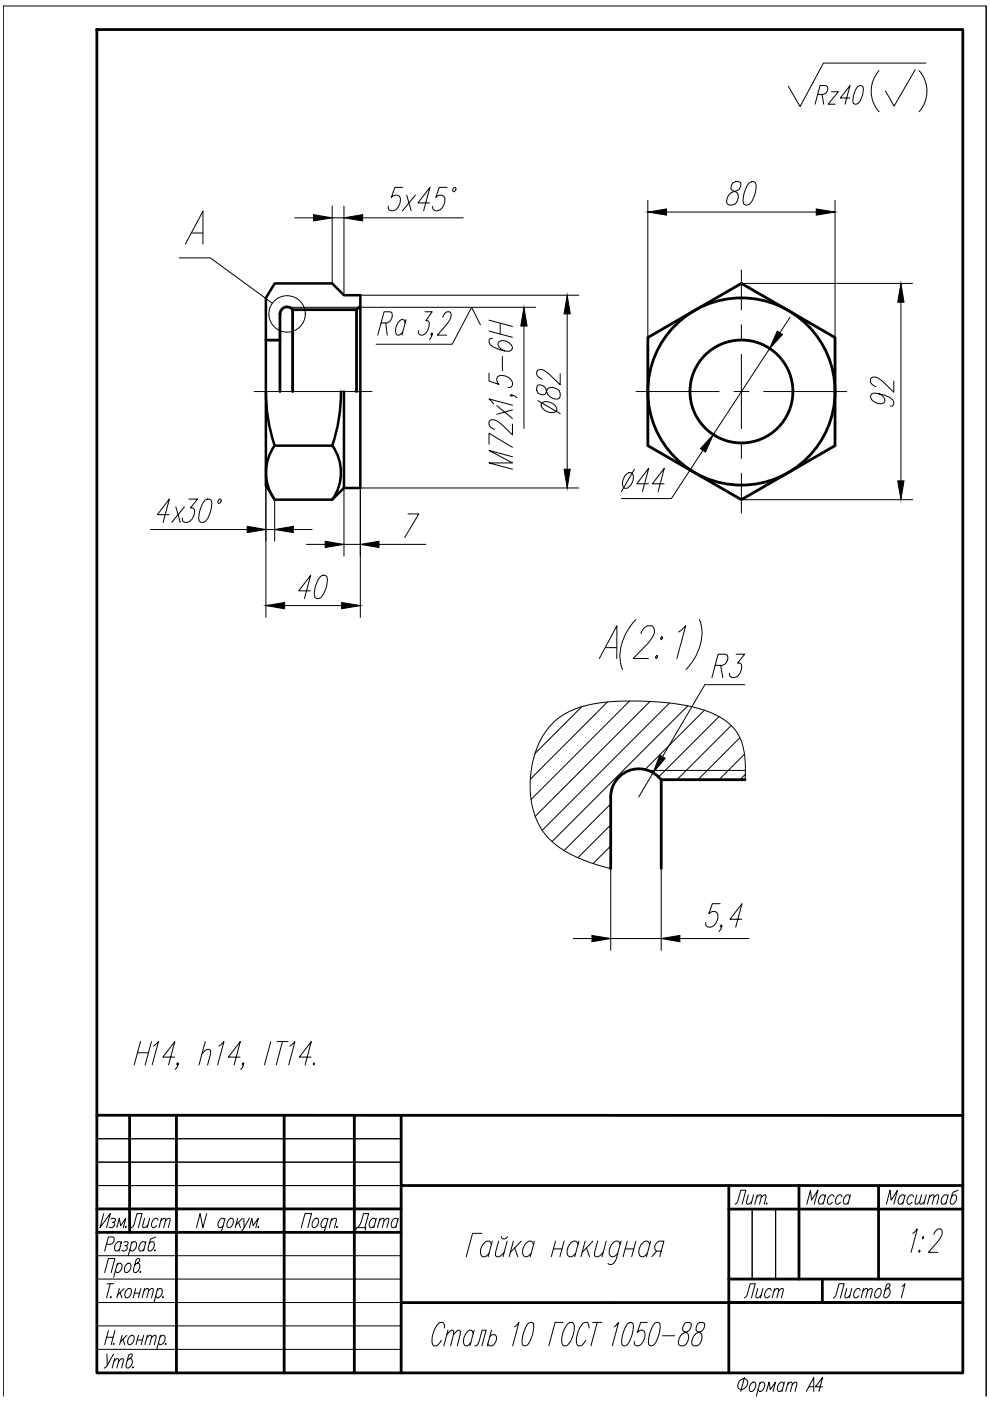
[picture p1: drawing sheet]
<svg xmlns="http://www.w3.org/2000/svg" width="210mm" height="297mm" viewBox="0 0 210 297" stroke-linecap="round" stroke-linejoin="round" font-family="sans-serif">
<defs><g id="words">
<text font-size="7.5" x="171.4" y="23.3">Rz40</text>
<text font-size="7.1" x="74.1" y="262.1">Дата</text>
<g font-size="6.2">
<text x="154.5" y="256.5">Лит.</text>
<text x="169.7" y="256.5">Масса</text>
<text x="186.6" y="256.5">Масштаб</text>
<text x="26.5" y="261.4">Лист</text>
<text x="156.6" y="276.2">Лист</text>
</g>
</g></defs>
<!-- layer: 0 -->
<g fill="none" stroke="#000" stroke-width=".21">
<path d="M20.5 6.3h183.6v284.8h-183.6zM209.1 1.3v294.7v-294.7h-208.4v294.7M38 54.7h6.6l13.1 9.6M39.3 51.7l3.7-6.9v6.9M40.6 49.4h2.4M61.3 65.2h15.1M80.8 68.5h1.3a1.73 1.73 0 0 0 1-2.2l-.4-.2h-1.3l-1.3 5M81.8 68.5l.3 2.6M85.9 68.5l-.4-.7a1.57 1.57 0 0 0-1.5 1.4 1.58 1.58 0 0 0 .2 1.9h.5l.7-.7M86.1 67.8l-.9 3.3M90.1 66.1h1.5l-1.3 1.9h.4a1.23 1.23 0 0 1 .1 1.6 1.38 1.38 0 0 1-2 1.2l-.1-.7M91.7 70.8l-.3 .3v-.3l.2-.2a1.49 1.49 0 0 1-.5 1.4"/>
<path d="M93.9 67.3a1.4 1.4 0 0 1 1.4-1.2 1.28 1.28 0 0 1 0 1.9l-2.6 3.1h2M101.9 68.9l-1.9-3.7-4.1 7.8h-16.2M127.1 139.6l3.7-6.9v6.9M128.4 137.3h2.3M134.8 131.4a10.8 10.8 0 0 0-3.1 9.9l.3 .6M135.9 134.3a2.08 2.08 0 0 1 2.3-1.6 1.48 1.48 0 0 1 .4 2l-1.1 1.6-3.3 3.3h3.3M139.3 139l.1 .3-.3 .3-.1-.3zM140 135.3l.4-.3 .1 .3-.3 .4zM143.9 134l.5-.3 1-1-1.9 6.9M148.3 131.4a10 10 0 0 1-2.9 10.5M137.3 163.3h20.7M20.5 251.4h64.6"/>
<path d="M20.5 241.4h64.6M20.5 246.4h64.6M159.5 256.3v14.9M164.5 256.3v14.9M20.5 266.2h64.6M20.5 271.2h64.6M20.5 276.2h64.6M20.5 281.1h64.6M20.5 286.1h64.6"/>
<circle cx="60.9" cy="66.6" r="3.9"/>
</g>
<g fill="none" stroke="#000" stroke-width=".21">
<path d="M29.2 223.2h2.3M29.8 220.8l-1.3 5M32.1 220.8l-1.3 5M32.5 221.8l1.1-1-1.3 5M37 224.1h-2.5l2.6-3.3-1.4 5M37.8 225.6l-.2 .2-.1-.2 .2-.3a1.31 1.31 0 0 1-.6 1.4M42.8 223.4l1.1-.9h.5l.3 .2-.1 .7-.6 2.4M43.5 220.8l-1.3 5M46.4 221.8l1.1-1-1.3 5M50.9 224.1h-2.5l2.6-3.3-1.4 5M51.7 225.6l-.2 .2-.1-.2 .2-.3a1.41 1.41 0 0 1-.6 1.4M57.4 220.8l-1.3 5"/>
<path d="M58.7 220.8h2.4M59.9 220.8l-1.3 5M61.5 221.8l1-1-1.3 5M66 224.1h-2.5l2.5-3.3-1.3 5M66.6 225.3l-.2 .3 .1 .2 .2-.2M22 257.3l-.8 3 2.2-3-.8 3M23.6 258.4l.3-.1 .6 .1a.59 .59 0 0 1-.7 .7M24.1 259.1a.69 .69 0 0 1 0 1 .69 .69 0 0 1-1 0M43.8 257.3l-.8 3-.6-3-.8 3M47.6 258.7l-.3-.4a1.23 1.23 0 0 0-.8 2h.3l.5-.4M47.7 258.3l-.6 2.3a.85 .85 0 0 1-.9 .7l-.1-.2M48.4 258.7l.5-.4h.3a1.25 1.25 0 0 1-.8 2 1.01 1.01 0 0 1 0-1.6z"/>
<path d="M50.4 258.3l-.5 2M50.6 259.1l.4 1.2M51.4 258.3l-1.4 1.4M51.7 258.3l.1 2 1.1-2M54.8 260l-.1 .3 .2-.2M66.5 258.7l.5-.4h.3a1.25 1.25 0 0 1-.9 2 1.06 1.06 0 0 1 .1-1.6zM69.5 258.7a.49 .49 0 0 0-.6-.4 1.35 1.35 0 0 0-.6 2h.3l.5-.4M69.6 258.3l-.7 2.3a.82 .82 0 0 1-.8 .7l-.2-.2M70.2 258.9l.7-.6 .4 .1-.4 1.9M70.3 258.3l-.5 2M71.5 260l-.1 .3 .2-.2M22.2 269.8l.8-3h1.4l-.8 3"/>
<path d="M22.6 263.8h.9a.92 .92 0 0 0 .4-1.5h-.9l-.8 2.9M22.7 272.2h1.4M23.4 272.2l-.8 3M23.5 274.9v.3l.1-.2M24.8 268.2l.5-.4h.3a1.25 1.25 0 0 1-.8 2l-.3-.4M24.9 267.8l-.8 3M25.3 273.2l-.5 2M25.5 274l.4 1.2M25.7 263.7l-.3-.5a1.25 1.25 0 0 0-.8 2h.3l.5-.4M25.8 263.2l-.5 2M26.3 263.4l.3-.2 .5 .2-.1 .6-.5 .1M26.3 273.2l-1.4 1.4"/>
<path d="M26.7 268.2l.5-.4h.3a1.25 1.25 0 0 1-.8 2 1.01 1.01 0 0 1 0-1.6zM26.8 264.1a.7 .7 0 0 1-.1 1 .7 .7 0 0 1-.9 0M26.8 273.6l.5-.4h.3a1.25 1.25 0 0 1-.9 2 1.06 1.06 0 0 1 .1-1.6zM27.9 263.7l.5-.5h.3a1.25 1.25 0 0 1-.9 2l-.2-.4M28 263.2l-.8 3M28.5 274.2h1.1M28.8 273.2l-.6 2M29.1 267.8h.3a1.25 1.25 0 0 1-.9 2l-.2-.6 .6-2.1 .3-.3h.3l.1 .2a.96 .96 0 0 1-.8 1l-.2 .2M29.8 269.5l-.1 .3 .2-.1M29.9 273.2l-.6 2M30.5 273.7l.6-.5 .4 .1-.4 1.9M30.7 273.2l-.6 2"/>
<path d="M30.8 263.7l-.2-.5a1.25 1.25 0 0 0-.9 2h.3l.5-.4M31 263.2l-.6 2M31.5 273.7l.6-.5 .4 .1-.4 1.9M32.9 265l-.1 .2 .1-.1M33 262.3l-1 .4-.2 .3-.4 1.7 .2 .5a1.23 1.23 0 0 0 .8-2h-.3l-.5 .5M33.3 273.6l.5-.4h.3a1.25 1.25 0 0 1-.8 2l-.3-.5M33.4 273.2l-.8 3M34.6 274.9l-.1 .3 .1-.2M51.8 260.3a1.46 1.46 0 0 1-1 1M52.9 260.3l.5-2 .3 1.6 1.1-1.6-.6 2M63.9 260.3l.8-3h1.3l-.7 3M102.2 261.5h-2l-1.3 4.9"/>
<path d="M104.2 263.9l-.5-.8a1.85 1.85 0 0 0-1.8 1.9 1.38 1.38 0 0 0 .4 1.4h.5l.9-.7M104.4 263.1l-.9 3.3M105.7 263.1l-.6 2.4v.7l.2 .2h.5l1.1-.9M106.3 262.2l.4 .5h.3l.6-.5M107.5 263.1l-.9 3.3M108.8 263.1l-.8 3.3M109.1 264.6l.7 1.8M110.5 263.1l-2.3 2.4M113.1 263.9l-.4-.8a1.85 1.85 0 0 0-1.9 1.9 1.38 1.38 0 0 0 .5 1.4h.5l.8-.7M113.3 263.1l-.9 3.3M117.3 264.8h1.9M117.8 263.1l-.9 3.3"/>
<path d="M119.6 263.1l-.9 3.3M122.5 263.9l-.4-.8a1.82 1.82 0 0 0-1.8 1.9 1.28 1.28 0 0 0 .4 1.4h.5l.9-.7M122.7 263.1l-.8 3.3M124.1 263.1l-.9 3.3M124.3 264.6l.7 1.8M125.7 263.1l-2.3 2.4M126.7 263.1l-.6 2.4v.7l.2 .2h.5l1.1-.9M128.5 263.1l-.9 3.3M131.5 263.9l-.5-.8a1.82 1.82 0 0 0-1.8 1.9v.7l.4 .7h.5l.9-.7M131.7 263.1l-1 3.8a1.39 1.39 0 0 1-1.5 1.2l-.3-.2M132.6 264.8h1.8M133 263.1l-.9 3.3"/>
<path d="M134.8 263.1l-.9 3.3M137.8 263.9l-.5-.8a1.82 1.82 0 0 0-1.8 1.9 1.28 1.28 0 0 0 .4 1.4h.5l.9-.7M138 263.1l-.9 3.3M139.2 265.3l-1 1.1M140.2 265.3h-1a1.23 1.23 0 0 1 .6-2.2h1l-.9 3.3M176.7 275.2l.6-.6 .6-2.4h1.1l-.8 3M179.5 273.2l-.4 1.8 .5 .2 .6-.6M180.6 273.2l-.5 2M182.4 273.6l-.3-.4a1.25 1.25 0 0 0-.8 2h.3l.5-.5M182.9 273.7l.7-.5 .3 .1-.4 1.9M183.1 273.2l-.5 2M183.9 273.7l.7-.5 .3 .1-.4 1.9"/>
<path d="M185.8 273.6l.5-.4h.3a1.25 1.25 0 0 1-.9 2 1.01 1.01 0 0 1 .1-1.6zM188.2 273.2h.3a1.25 1.25 0 0 1-.9 2l-.2-.6 .5-2.1 .4-.3h.3l.1 .1a1.02 1.02 0 0 1-.8 1l-.3 .3M191.2 272.8l.7-.6-.8 3M193.5 261.5l1-.9-1.3 4.9M195 265l.1 .3-.2 .2-.1-.2zM195.8 262.2v.2l-.2 .3-.1-.3zM198 261.7l.1-.2a1.29 1.29 0 0 1 1.4-.9 1.28 1.28 0 0 1-.1 1.8l-2.5 3.1h1.9M22.6 283.5h1.4M22.7 287.1v2.4M23 282.1l-.8 3M24.1 287.1l-1.6 2.7-.4 .2M24.1 284.8v.3l.1-.2"/>
<path d="M24.2 288.6l.6-.5 .4 .1-.4 1.8M24.3 288.1l-.5 1.9M24.4 282.1l-.8 3M25.2 288.6l.6-.5 .3 .1-.3 1.8M25.9 283.1l-.5 2M26.1 284l.3 1.1M26.9 283.1l-1.4 1.4M27.4 283.5l.5-.4h.3a1.25 1.25 0 0 1-.8 2 1.01 1.01 0 0 1 0-1.6zM27.5 288.1h.3a1.25 1.25 0 0 1-.8 1.9l-.3-.5 .6-2.1 .4-.3 .3 .1a.96 .96 0 0 1-.8 1l-.2 .3M28.2 289.8l-.1 .2 .2-.1M29.1 284.1h1.1M29.4 283.1l-.6 2"/>
<path d="M30.5 283.1l-.6 2M31.1 283.7l.7-.6 .3 .2-.4 1.8M31.2 283.1l-.5 2M32.1 283.7l.6-.6 .4 .2-.4 1.8M33.9 283.5l.5-.4h.3a1.25 1.25 0 0 1-.8 2l-.3-.4M34 283.1l-.8 3M35.2 284.8l-.1 .3 .1-.2M94.3 281.6v-.5l-.4-.7a1.53 1.53 0 0 0-1.6 1.2 3.5 3.5 0 0 0-.3 3.7 1.53 1.53 0 0 0 1.6-1.1M94.7 283l1-1h.3l.2 .3-.7 3M95 282l-.9 3.3M96.1 283l1-1h.3l.2 .3-.6 3M100.3 282.7l-.3-.7a1.8 1.8 0 0 0-1.7 1.9 1.52 1.52 0 0 0 .3 1.4h.5l.7-.7"/>
<path d="M100.5 282l-.9 3.3M100.6 285.3l.6-.2 .4-.7 .6-2.4h.9l-.9 3.3M103.8 283.4a.75 .75 0 0 1 .7-.5 .75 .75 0 0 1 .7 .5 1.55 1.55 0 0 1-1.5 1.9l-.3-.4M104.2 282l-.9 3.3M109.1 281.3l.9-.9-1.3 4.9M112 280.6l.4-.2 .7 .2a6.6 6.6 0 0 1-1.2 4.5l-.5 .2-.6-.2a6.6 6.6 0 0 1 1.2-4.5zM119.4 280.4h-1.7l-1.3 4.9M120.5 280.6l.3-.2h.6a1.94 1.94 0 0 1 .3 1.9 4.6 4.6 0 0 1-1.7 3h-.5a3.4 3.4 0 0 1 .3-3.7zM124.9 281.6l-.2-1-.2-.2a1.53 1.53 0 0 0-1.6 1.2 4.7 4.7 0 0 0-.5 3.5l.2 .2a1.53 1.53 0 0 0 1.6-1.1M125.6 280.4h2M126.6 280.4l-1.3 4.9M130.2 281.3l1-.9-1.4 4.9"/>
<path d="M133.1 280.6l.5-.2 .6 .2a6.6 6.6 0 0 1-1.2 4.5l-.5 .2-.6-.2a6.6 6.6 0 0 1 1.2-4.5zM137.3 280.4h-1.5l-.7 2.1a.94 .94 0 0 1 1.5-.2 2.57 2.57 0 0 1-1.2 3h-.5l-.3-.2-.1-.7M138.8 280.6l.4-.2 .7 .2a6.6 6.6 0 0 1-1.2 4.5l-.5 .2-.7-.2a6.6 6.6 0 0 1 1.3-4.5zM140.5 283.2h2.5M145.1 280.6a1.31 1.31 0 0 0-.1 1.7 1.49 1.49 0 0 1 .5 2.6 .97 .97 0 0 1-1.6 0 2.36 2.36 0 0 1 1.9-2.6 1.62 1.62 0 0 0 .7-1.7l-.3-.2h-.6zM148 280.6a1.31 1.31 0 0 0-.2 1.7 1.49 1.49 0 0 1 .6 2.6 .97 .97 0 0 1-1.7 0 2.36 2.36 0 0 1 2-2.6 1.62 1.62 0 0 0 .7-1.7l-.4-.2h-.6zM157 292.6a.86 .86 0 0 1 1-.3 .86 .86 0 0 1 .5 .9 1.38 1.38 0 0 1-1.8 1.2l-.1-.1a1.3 1.3 0 0 1 .4-1.7zM157.8 292l-.7 3M159.2 293.5l.5-.5h.3a1.25 1.25 0 0 1-.9 2 1.06 1.06 0 0 1 .1-1.5zM161 293.5l.6-.5h.2a1.25 1.25 0 0 1-.8 2l-.3-.4M161.1 293l-.7 3M162.5 295l.6-2 .2 1.6 1.1-1.6-.5 2"/>
<path d="M166.2 293.5l-.3-.5a1.25 1.25 0 0 0-.8 2h.3l.5-.4M166.3 293l-.5 2M167 293.6l.6-.6 .4 .2-.4 1.8M167.1 293l-.5 2M168 293.6l.6-.6 .4 .2-.4 1.8M170.9 295l1.6-3v3M171.5 294h1M174.4 294h-1.5l1.5-2-.8 3"/>
</g>
<g fill="none" stroke="#000" stroke-width=".59">
<path d="M20.5 6.3h183.6v284.8h-183.6zM56.4 72.1h3M62 65.7v17.3M137.4 71.6l19.8-11.5 19.8 11.5v22.9l-19.8 11.4-19.8-11.4zM59.4 83v-16.4a1.48 1.48 0 0 1 1-1.5 1.48 1.48 0 0 1 1.6 .6h13.6v17.3M139.6 164.8l.6 .5h17.8M139.7 164.7a6 6 0 0 0-6.5-1.2 6 6 0 0 0-3.7 5.5v15.2M140.2 165.3v18.8M20.5 236.5h183.6M27.5 236.5v24.8M37.4 236.5v54.5M60.2 236.5v54.6"/>
<path d="M75.1 236.5v54.6M85.1 236.5v54.5M20.5 256.3h64.6M85.1 251.4h119M154.5 251.4v39.6M154.5 256.3h49.6M169.4 251.4v19.8M186.3 251.4v19.8M20.5 261.3h64.6M154.5 271.2h49.6M174.4 271.2v5M204.1 276.2h-119"/>
<circle cx="157.2" cy="83" r="19.8"/>
<circle cx="157.2" cy="83" r="10.9"/>
</g>
<g fill="none" stroke="#000" stroke-width=".21">
<path d="M194 14.8l-4.4 7.7-1.9-3.2M194.9 15a6.5 6.5 0 0 1 0 8.7M196.3 13.4h-21.7l-5 9.2-2.5-4.3M85.4 39.7h-1.7l-.7 2.1a1.09 1.09 0 0 1 1.9 .3 2.14 2.14 0 0 1-2 2.6l-.4-.2-.2-.7M94.8 39.7h-1.7l-.7 2.1a1.09 1.09 0 0 1 1.9 .3 2.14 2.14 0 0 1-2 2.6l-.4-.2-.2-.7M96.3 39.8l.2-.1 .2 .2-.2 .5-.3 .3-.2-.3zM155.4 38.8a1.16 1.16 0 0 0-.1 1.6l.6 .2a1.43 1.43 0 0 1 .2 2.4 1.27 1.27 0 0 1-2 0 2.33 2.33 0 0 1 2.2-2.6 1.53 1.53 0 0 0 .8-1.6l-.5-.3h-.6zM158.9 38.8l.5-.3h.4l.4 .3a5.5 5.5 0 0 1-1.2 4.4l-.6 .3-.7-.3a5.5 5.5 0 0 1 1.2-4.4zM62.5 46.2h4M70.4 43.7v16.4M70.4 46.2h2.5M72.9 43.7v18.9"/>
<path d="M76.9 46.2h21.3M86.2 41.4l1 3.3M88.1 41.4l-2.7 3.3M91.1 43h-2.5l2.6-3.3-1.4 5M137.4 42.5v29.1M141.3 45h31.8M177 42.5v29.1M76.1 65.2h37.5M76.4 62.6h46.3M103.7 79.1v1.7l2.1 .7a1.06 1.06 0 0 1-.5-1 1.06 1.06 0 0 1 .8-.9 2.14 2.14 0 0 1 2.6 2l-.3 .4-.7 .2M103.7 70.2l5 1.3M103.7 67.9l5 1.3"/>
<path d="M104.4 71.7l-.5 .1-.2 .4 .2 .9a7.2 7.2 0 0 0 4 1.4l.5-.2 .3-.4a2 2 0 0 0-2.9-1.5l-.2 .5a1.82 1.82 0 0 0 1.4 1.5M106.1 68.5v2.3M106.5 75.6v3M111.1 69.1v21.7M118.8 79.2v2.4l-2.4-2.3a2.14 2.14 0 0 0-2.4-.8l-.2 .3a1.39 1.39 0 0 0 1.2 1.6M120.3 66.5v33M157.2 60.1h36.3M163.2 73.9l-12 18.3M167.5 67.2l-2.2 3.4M191 64.1v37.9M103.7 94.2v-2.3l5 2.9M104.6 85.7l-.9-1.1 5 1.3"/>
<path d="M105.3 86l3.4 2.7M108.4 83.7l.3 .2-.3 .1-.2-.2a1.41 1.41 0 0 1 1.4 .5M108.7 96.8l-5-1.3 5 2.6h-5l5 1.4M108.7 89.9v2.3l-2.4-2.3a2.23 2.23 0 0 0-2.4-.8l-.2 .3a1.39 1.39 0 0 0 1.2 1.6M108.7 86.9l-3.4 .9M114 81.6a1.22 1.22 0 0 0 0 1.7 1.22 1.22 0 0 0 1.7 .1l.2-.6a1.4 1.4 0 0 1 2.4-.2 1.21 1.21 0 0 1 0 2 2.32 2.32 0 0 1-2.6-2.2 1.49 1.49 0 0 0-1.7-.8zM114 84.9l4.8 2.8M115 85.4a2.42 2.42 0 0 1 3.1 1.1v.5a2.15 2.15 0 0 1-3.3-.9v-.5zM134.5 99.5l-2.8 4.7M149 95.5l-6.6 10.2h-10.7M186.2 83.4a1.69 1.69 0 0 1 1.4 1.6 1.2 1.2 0 0 1-1.6 .5 1.69 1.69 0 0 1-1.4-1.5l.2-.5 .5-.2a7 7 0 0 1 4 1.5l.2 .8-.2 .5h-.5M189.5 80.8v2.4l-2.3-2.3a2.14 2.14 0 0 0-2.4-.8l-.2 .2a1.41 1.41 0 0 0 1.1 1.7"/>
<path d="M31.9 112.3h20.5M35.9 109.1h-2.5l2.5-3.3-1.3 5M37.3 107.5l.9 3.3M39.1 107.5l-2.7 3.3M40.1 105.8h1.8l-1.5 1.9h.5l.2 .2a2.35 2.35 0 0 1-1.4 2.9h-.5l-.4-.3-.2-.7M43.5 106l.5-.2 .8 .2a5.6 5.6 0 0 1-1.2 4.5l-.6 .3-.7-.3a5.7 5.7 0 0 1 1.2-4.5zM46.5 105.9l.2-.1 .2 .2-.1 .5-.4 .2-.2-.2zM56.4 102.9v28M56.4 112.3h1.8M58.2 105.9v8.8M62.2 112.3h4M65 115.4h3.9"/>
<path d="M72.9 103.5v14.4M72.9 115.4h3.5M80.4 115.4h9.9M86.5 109h2.3l-3 4.9M122.7 103.5h-46.3v27.4M132.9 100.4l.4-.2h.5a2.17 2.17 0 0 1-.9 3.3h-.5a1.44 1.44 0 0 1-.3-1.9l.4-.7zM137.5 102.6h-2.5l2.5-3.3-1.3 4.9M140.8 102.6h-2.5l2.6-3.3-1.4 4.9M157.2 105.9h36.3M60.4 128.4h12M65.8 125.3h-2.5l2.6-3.3-1.4 4.9M68 122.2l.5-.2 .8 .2a5.5 5.5 0 0 1-1.2 4.5l-.6 .2-.7-.2a5.5 5.5 0 0 1 1.2-4.5z"/>
<path d="M156.1 138.7h1.8l-1.5 1.9h.5l.2 .2a2.35 2.35 0 0 1-1.4 2.9h-.5l-.4-.3-.1-.7M151.6 141.1h1.5a1.57 1.57 0 0 0 1.1-2.2l-.4-.2h-1.5l-1.4 5M152.8 141.1l.5 2.6M157.9 145.2h-8.5l-8.9 15.2M138.5 163.9l-3.1 5.1M158 165.3a16.4 16.4 0 0 0-1.7-10 14.6 14.6 0 0 0-9.1-5.3 60.2 60.2 0 0 0-22.2-.6 14.4 14.4 0 0 0-11.9 11.6 19.3 19.3 0 0 0 2 15.3 19.3 19.3 0 0 0 10 6.6l4.4 1.3v17.3M121.5 199h4M129.5 199h10.7M140.2 184.2v17.3M144.2 199h14.6M152.7 191.6h-1.7l-.7 2.1a1.08 1.08 0 0 1 1-.4 1.08 1.08 0 0 1 .9 .7 2.17 2.17 0 0 1-2 2.6l-.4-.3-.2-.7M153.1 196.3l-.3 .3-.1-.3 .3-.2a1.34 1.34 0 0 1-.6 1.4"/>
<path d="M157.3 194.9h-2.5l2.5-3.3-1.3 5"/>
</g>
<path d="M58.2 60.1h12.2l2.5 2.5h3.5v40.9h-3.5l-2.5 2.4h-12.2l-1.8-3v-39.7zM76.4 64.9l-.8 .8M56.4 83a34.8 34.8 0 0 0 1.8 11.5 9.8 9.8 0 0 0 0 11.4M58.2 94.5h12.2M72.3 83a34.8 34.8 0 0 1-1.9 11.5 9.8 9.8 0 0 1 0 11.4M72.9 83v20.5" fill="none" stroke="#000" stroke-width=".53"/>
<path d="M157.2 57.2v8.5M157.2 68.8v3.2M157.2 75.1v15.8M53.9 83h25M134.9 83h17.6M155.6 83h3.2M157.2 94v3.2M161.9 83h17.6M157.2 100.4v8.4" fill="none" stroke="#000" stroke-width=".21"/>
<g fill="#000" stroke="#000" stroke-width=".21">
<path d="M66.5 45.5l3.9 .7-3.9 .6zM72.9 46.2l4-.7v1.3zM137.4 45l3.9-.7v1.3zM173.1 44.3l3.9 .7-3.9 .6zM111.1 65.2l.6 3.9h-1.3zM120.3 62.6l.6 3.9h-1.3zM164.8 70.2l1.1 .7-2.7 3zM191 60.1l.7 4h-1.4zM119.6 99.5h1.3l-.6 4zM151.2 92.2l-1.6 3.6-1.1-.7zM52.4 111.6l4 .7-4 .6zM58.2 112.3l4-.7v1.3z"/>
<path d="M68.9 114.8l4 .6-4 .7zM76.4 115.4l4-.6v1.3zM190.3 102h1.4l-.7 3.9zM56.4 128.4l4-.7v1.4zM72.4 127.7l4 .7-4 .7zM139.9 160.1l1.1 .7-2.5 3.1zM125.5 198.3l4 .7-4 .7zM140.2 199l4-.7v1.4z"/>
</g>
<g fill="none" stroke="#000" stroke-width=".21">
<path d="M123.3 149.8l-9.9 9.9M128.8 148.8l-16.4 16.4M133.5 148.6l-20.9 20.9M137.8 148.7l-24.3 24.4M142 149.1l-27 26.9M145.8 149.6l-28.8 28.8M149.3 150.6l-12.6 12.6M152.4 151.9l-12.8 12.9M155 153.8l-11.5 11.5M156.9 156.4l-8.9 8.9M157.8 159.9l-5.4 5.4M129.5 170.5l-9.9 9.8"/>
<path d="M129.5 174.9l-7 7M129.5 179.4l-3.8 3.7M158 164.2l-1.1 1.1M129.5 183.8l-.3 .3"/>
</g>
<use href="#words"/>
</svg>
